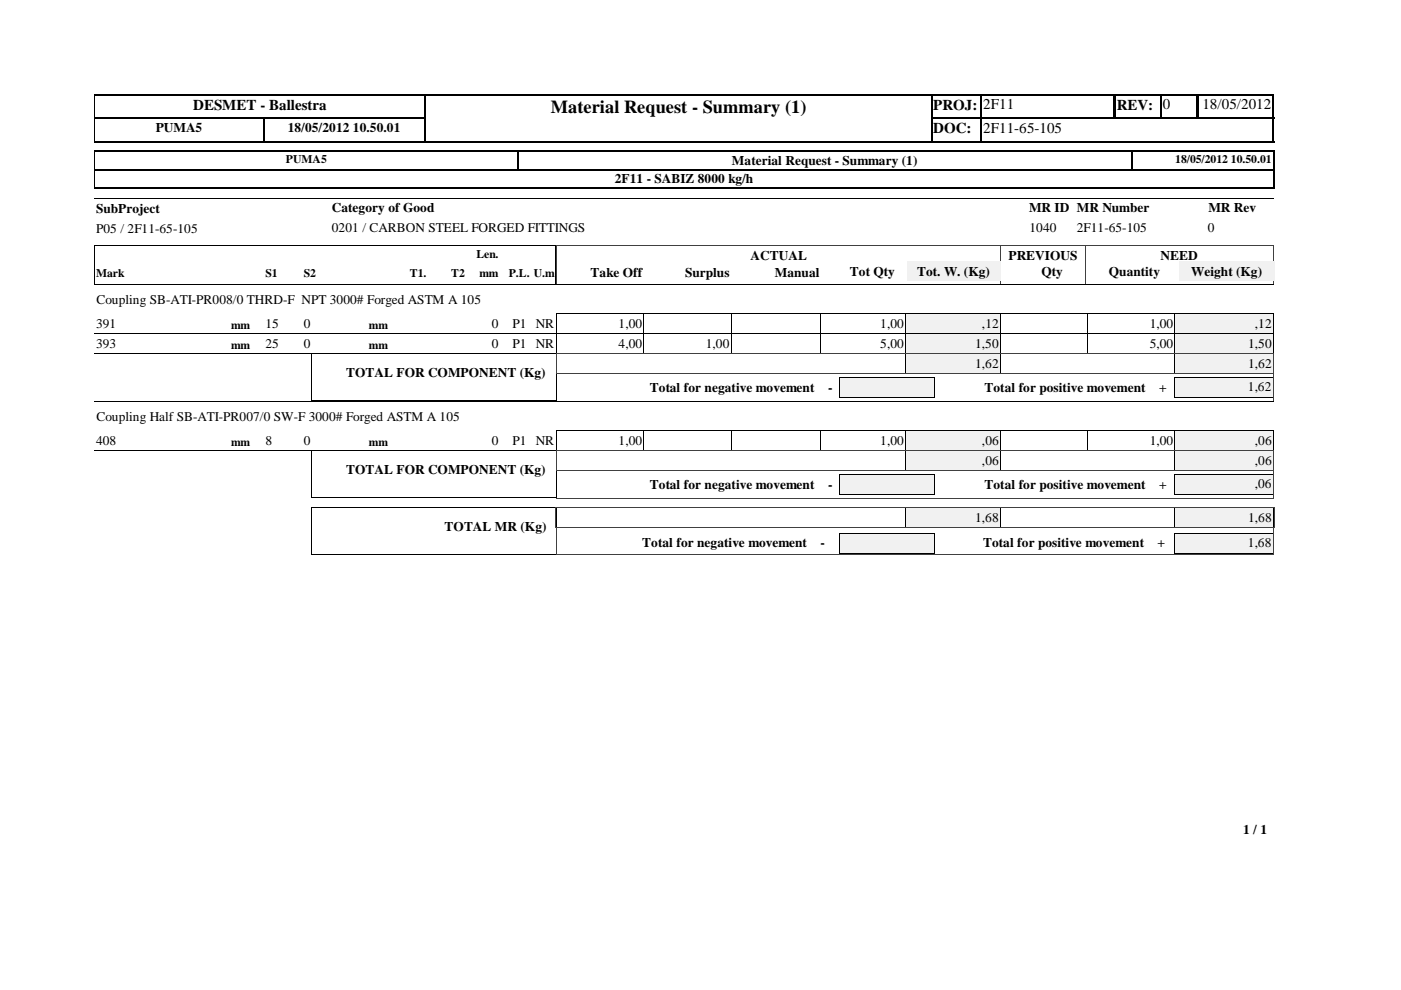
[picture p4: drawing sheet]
<svg xmlns="http://www.w3.org/2000/svg" width="297mm" height="210mm" viewBox="0 0 297 210" stroke-linecap="round" stroke-linejoin="round" font-family="sans-serif">
<defs><g id="words">
<text font-size="3.9" x="116.8" y="23.9">Material Request - Summary (1)</text>
<g font-size="3.2">
<text x="40.9" y="23.3">DESMET - Ballestra</text>
<text x="197.9" y="23.3">PROJ:</text>
<text x="208.4" y="23.2">2F11</text>
<text x="236.8" y="23.3">REV:</text>
<text x="246.5" y="23.2">0</text>
<text x="254.9" y="23.2">18/05/2012</text>
<text x="197.9" y="28.3">DOC:</text>
<text x="208.4" y="28.2">2F11-65-105</text>
</g>
<g font-size="2.8">
<text x="33" y="28">PUMA5</text>
<text x="61" y="28">18/05/2012 10.50.01</text>
<text x="155.2" y="34.9">Material Request - Summary (1)</text>
<text x="130.3" y="38.8">2F11 - SABIZ 8000 kg/h</text>
<text x="20.4" y="45.1">SubProject</text>
<text x="70.4" y="45">Category of Good</text>
<text x="218.2" y="45">MR ID MR Number</text>
<text x="256.2" y="45">MR Rev</text>
<text x="20.4" y="49.3">P05 / 2F11-65-105</text>
<text x="70.4" y="49.2">0201 / CARBON STEEL FORGED FITTINGS</text>
<text x="218.3" y="49.2">1040</text>
<text x="228.3" y="49.2">2F11-65-105</text>
<text x="256.1" y="49.2">0</text>
<text x="125.2" y="58.7">Take Off</text>
<text x="145.2" y="58.7">Surplus</text>
<text x="159.1" y="55">ACTUAL</text>
<text x="164.3" y="58.7">Manual</text>
<text x="180.2" y="58.5">Tot Qty</text>
<text x="194.4" y="58.5">Tot. W. (Kg)</text>
<text x="213.8" y="55">PREVIOUS</text>
<text x="220.8" y="58.5">Qty</text>
<text x="235.1" y="58.5">Quantity</text>
<text x="246.1" y="55">NEED</text>
<text x="252.6" y="58.5">Weight (Kg)</text>
<text x="20.4" y="64.6">Coupling SB-ATI-PR008/0 THRD-F NPT 3000# Forged ASTM A 105</text>
<text x="20.4" y="69.5">391</text>
<text x="56.3" y="69.5">15</text>
<text x="64.4" y="69.5">0</text>
<text x="104.3" y="69.5">0</text>
<text x="108.7" y="69.5">P1 NR</text>
<text x="131.1" y="69.5">1,00</text>
<text x="186.6" y="69.5">1,00</text>
<text x="208.2" y="69.5">,12</text>
<text x="243.8" y="69.5">1,00</text>
<text x="266.1" y="69.5">,12</text>
<text x="20.4" y="73.7">393</text>
<text x="56.3" y="73.7">25</text>
<text x="64.4" y="73.7">0</text>
<text x="104.3" y="73.7">0</text>
<text x="108.7" y="73.7">P1 NR</text>
<text x="131.1" y="73.7">4,00</text>
<text x="149.6" y="73.7">1,00</text>
<text x="186.6" y="73.7">5,00</text>
<text x="206.8" y="73.7">1,50</text>
<text x="206.8" y="77.9">1,62</text>
<text x="243.8" y="73.7">5,00</text>
<text x="264.6" y="73.7">1,50</text>
<text x="264.6" y="77.9">1,62</text>
<text x="73.4" y="80">TOTAL FOR COMPONENT (Kg)</text>
<text x="137.7" y="83">Total for negative movement</text>
<text x="175.6" y="83">-</text>
<text x="208.7" y="83">Total for positive movement</text>
<text x="245.7" y="83">+</text>
<text x="264.5" y="83">1,62</text>
<text x="20.4" y="89.4">Coupling Half SB-ATI-PR007/0 SW-F 3000# Forged ASTM A 105</text>
<text x="20.4" y="94.3">408</text>
<text x="56.3" y="94.3">8</text>
<text x="64.4" y="94.3">0</text>
<text x="104.3" y="94.3">0</text>
<text x="108.7" y="94.3">P1 NR</text>
<text x="131.1" y="94.3">1,00</text>
<text x="186.6" y="94.3">1,00</text>
<text x="208.2" y="94.3">,06</text>
<text x="243.8" y="94.3">1,00</text>
<text x="266.1" y="94.3">,06</text>
<text x="73.4" y="100.5">TOTAL FOR COMPONENT (Kg)</text>
<text x="208.2" y="98.5">,06</text>
<text x="266.1" y="98.5">,06</text>
<text x="137.7" y="103.6">Total for negative movement</text>
<text x="175.6" y="103.6">-</text>
<text x="208.7" y="103.6">Total for positive movement</text>
<text x="245.7" y="103.6">+</text>
<text x="266" y="103.5">,06</text>
<text x="94.3" y="112.6">TOTAL MR (Kg)</text>
<text x="206.8" y="110.6">1,68</text>
<text x="264.6" y="110.6">1,68</text>
<text x="136.2" y="116.1">Total for negative movement</text>
<text x="174" y="116.1">-</text>
<text x="208.4" y="116.1">Total for positive movement</text>
<text x="245.4" y="116.1">+</text>
<text x="264.5" y="116">1,68</text>
<text x="263.6" y="176.9">1 / 1</text>
</g>
<g font-size="2.5">
<text x="60.6" y="34.6">PUMA5</text>
<text x="249.2" y="34.6">18/05/2012 10.50.01</text>
<text x="20.4" y="58.7">Mark</text>
<text x="56.3" y="58.7">S1</text>
<text x="64.4" y="58.7">S2</text>
<text x="86.9" y="58.7">T1.</text>
<text x="95.7" y="58.7">T2</text>
<text x="101" y="54.7">Len.</text>
<text x="101.6" y="58.7">mm</text>
<text x="107.9" y="58.7">P.L. U.m</text>
<text x="49" y="69.7">mm</text>
<text x="78.2" y="69.7">mm</text>
<text x="49" y="74">mm</text>
<text x="78.2" y="74">mm</text>
<text x="49" y="94.5">mm</text>
<text x="78.2" y="94.5">mm</text>
</g>
</g></defs>
<path d="M90.2 20v5.2M197.4 20v10.2M208 20v10.2M236.3 20v5.2M246.1 20v5.2M253.8 20v5.2M254 20v5.2M270 20v10.2M20 25.1h70.3M20 25h70.3M55.9 24.9v5.3M197.2 25.1h73" fill="none" stroke="#000" stroke-width=".34"/>
<path d="M236.3 20v5.2M90.1 24.9v5.3" fill="none" stroke="#000" stroke-width=".38"/>
<path d="M20 30.1h70.3M20 20.1h70.3M197.2 30.1h10.9M197.2 20.1h73" fill="none" stroke="#000" stroke-width=".25"/>
<path d="M20.1 20v10.2" fill="none" stroke="#000" stroke-width=".21"/>
<path d="M207.8 30h62.4" fill="none" stroke="#000" stroke-width=".3"/>
<path d="M90.3 20.2h107.1v9.7h-107.1z" fill="#fff"/>
<path d="M20 35.9h250.3M20 39.9h250.3M90 20.1h107.7M270.1 31.9v4.2" fill="none" stroke="#000" stroke-width=".25"/>
<path d="M197.5 20v10.2M109.9 31.9v4.2" fill="none" stroke="#000" stroke-width=".34"/>
<path d="M20 32.1h250.3M90 30h107.7M270.1 35.9v4.1" fill="none" stroke="#000" stroke-width=".3"/>
<path d="M90.1 20v10.2M239.9 31.9v4.2" fill="none" stroke="#000" stroke-width=".38"/>
<path d="M20 36h250.3M20.1 31.9v8.1M20 42h250M20 52h97.9v8.3h-97.9z" fill="none" stroke="#000" stroke-width=".21"/>
<path d="M212.1 51.9v8.4M212.2 51.9v8.4M230.1 51.9v8.4M270 51.9v8.4M270 52h-152v8.3h152" fill="none" stroke="#404040" stroke-width=".21"/>
<path d="M99.6 56h6.4v3.7h-6.4z" fill="#fff"/>
<g fill="#f1f1f1">
<path d="M192.3 55.4h19.8v4.2h-19.8z"/>
<path d="M250 55.4h20.2v4.2h-20.2z"/>
</g>
<path d="M20 60.3h250M20 70.7h172.1M136.5 66.5v4.2M155 66.5v4.2M174.1 66.5v4.2M192 66.5v4.2M192.1 66.5h-74.1v4.2M212.1 66.5h37v4.2M212.1 70.7h37M212.1 66.5v4.2M230.6 66.5v4.2" fill="none" stroke="#000" stroke-width=".21"/>
<path d="M192.1 66.5h20v4.2h-20z" fill="#f1f1f1"/>
<path d="M192 70.7h20.1M192 70.7v-4.2h20.1v4.2" fill="none" stroke="#000" stroke-width=".21"/>
<path d="M249.1 66.5h20.9v4.2h-20.9z" fill="#f1f1f1"/>
<path d="M20 75h172.1M136.5 70.7v4.3M155 70.7v4.3M174.1 70.7v4.3M192 70.7v4.3M192.1 70.7h-74.1v4.3M212.1 70.7h57.9M212.1 70.7v4.3M230.6 70.7v4.3M249.1 66.5h20.9M249.1 66.5v8.5h-37M270 66.5v4.2" fill="none" stroke="#000" stroke-width=".21"/>
<path d="M192.1 70.7h20v4.2h-20z" fill="#f1f1f1"/>
<path d="M192 70.7h20.1v4.3h-20.1z" fill="none" stroke="#000" stroke-width=".21"/>
<path d="M249.1 70.7h20.9v4.2h-20.9z" fill="#f1f1f1"/>
<path d="M249.1 70.7h20.9M249.1 75h20.9M249.1 70.7v4.3M270 70.7v4.3" fill="none" stroke="#000" stroke-width=".21"/>
<path d="M192.1 74.9h20v4.3h-20z" fill="#f1f1f1"/>
<path d="M192 75h20.1v4.2h-20.1z" fill="none" stroke="#000" stroke-width=".21"/>
<path d="M249.1 74.9h20.9v4.3h-20.9z" fill="#f1f1f1"/>
<path d="M249.1 75h20.9M249.1 79.2h20.9M249.1 74.9v4.3M270 74.9v4.3" fill="none" stroke="#000" stroke-width=".21"/>
<path d="M249.1 80h20.8v4.2h-20.8z" fill="#f1f1f1"/>
<path d="M249 84.2h21M249.1 84.2l-.1-4.3h21l-.1 4.3" fill="none" stroke="#000" stroke-width=".21"/>
<path d="M178 80h20v4.2h-20z" fill="#f1f1f1"/>
<g fill="none" stroke="#000" stroke-width=".21">
<path d="M66 75h52.1l-.1 9.9h-52zM20 85.1h250M20 95.5h172.1M136.5 91.3v4.2M155 91.3v4.2M174.1 91.3v4.2M177.9 84.2h20.2M177.9 84.2v-4.3h20.2v4.3M192 91.3v4.2M192.1 91.3h-74.1v4.2M212.1 91.3h37v4.2M212.1 95.5h37"/>
<path d="M212.1 91.3v4.2M230.6 91.3v4.2"/>
</g>
<path d="M118 75h152.1M118 75v4.3h152.1M118 79.2v5.8M270.1 75v4.3M270.1 79.2v5.8M118 85h152.1" fill="none" stroke="#404040" stroke-width=".21"/>
<path d="M192.1 91.3h20v4.2h-20z" fill="#f1f1f1"/>
<path d="M192 95.5h20.1M192 95.5v-4.2h20.1v4.2" fill="none" stroke="#000" stroke-width=".21"/>
<path d="M249.1 91.3h20.9v4.2h-20.9z" fill="#f1f1f1"/>
<path d="M249.1 91.3h20.9M249.1 95.5h20.9M249.1 91.3v4.2M270 91.3v4.2" fill="none" stroke="#000" stroke-width=".21"/>
<path d="M192.1 95.5h20v4.2h-20z" fill="#f1f1f1"/>
<path d="M192 95.5h20.1v4.3h-20.1z" fill="none" stroke="#000" stroke-width=".21"/>
<path d="M249.1 95.5h20.9v4.2h-20.9z" fill="#f1f1f1"/>
<path d="M249.1 95.5h20.9M249.1 99.8h20.9M249.1 95.5v4.3M270 95.5v4.3" fill="none" stroke="#000" stroke-width=".21"/>
<path d="M249.1 100.5h20.8v4.2h-20.8z" fill="#f1f1f1"/>
<path d="M249 104.8h21M249.1 104.8l-.1-4.3h21l-.1 4.3" fill="none" stroke="#000" stroke-width=".21"/>
<path d="M178 100.5h20v4.2h-20z" fill="#f1f1f1"/>
<path d="M66 95.5h52.1l-.1 10h-52zM177.9 104.8h20.2M177.9 104.8v-4.3h20.2v4.3" fill="none" stroke="#000" stroke-width=".21"/>
<path d="M118 95.6h152.1M118 95.6v4.2h152.1M118 99.8v5.8M270.1 95.6v4.3M270.1 99.8v5.8M118 105.6h152.1" fill="none" stroke="#404040" stroke-width=".21"/>
<path d="M192.1 107.6h20v4.2h-20z" fill="#f1f1f1"/>
<path d="M192 107.6h20.1M192 111.9h20.1M192 107.6v4.3M212.1 107.6v4.3" fill="none" stroke="#000" stroke-width=".21"/>
<path d="M249.1 107.6h20.9v4.2h-20.9z" fill="#f1f1f1"/>
<path d="M249.1 107.6h20.9M249.1 111.9h20.9M249.1 107.6v4.3M270 107.6v4.3" fill="none" stroke="#000" stroke-width=".21"/>
<path d="M249.1 113h20.8v4.3h-20.8z" fill="#f1f1f1"/>
<path d="M249 113.1h21M249.1 113l-.1 4.3h20.9v-4.3" fill="none" stroke="#000" stroke-width=".21"/>
<path d="M178 113h20v4.3h-20z" fill="#f1f1f1"/>
<path d="M66 107.6h52.1M66 117.6h52.1M66 107.6v10M118 107.6v10M177.9 113.1h20.2M177.9 113v4.3h20.2v-4.3" fill="none" stroke="#000" stroke-width=".21"/>
<path d="M117.9 111.9h152.3M117.9 107.6h152.3M117.9 107.6v4.3M118 117.6h152.1M118 111.8v5.8M270.1 111.8v5.8M270.2 107.6v4.3" fill="none" stroke="#404040" stroke-width=".21"/>
<use href="#words"/>
</svg>
